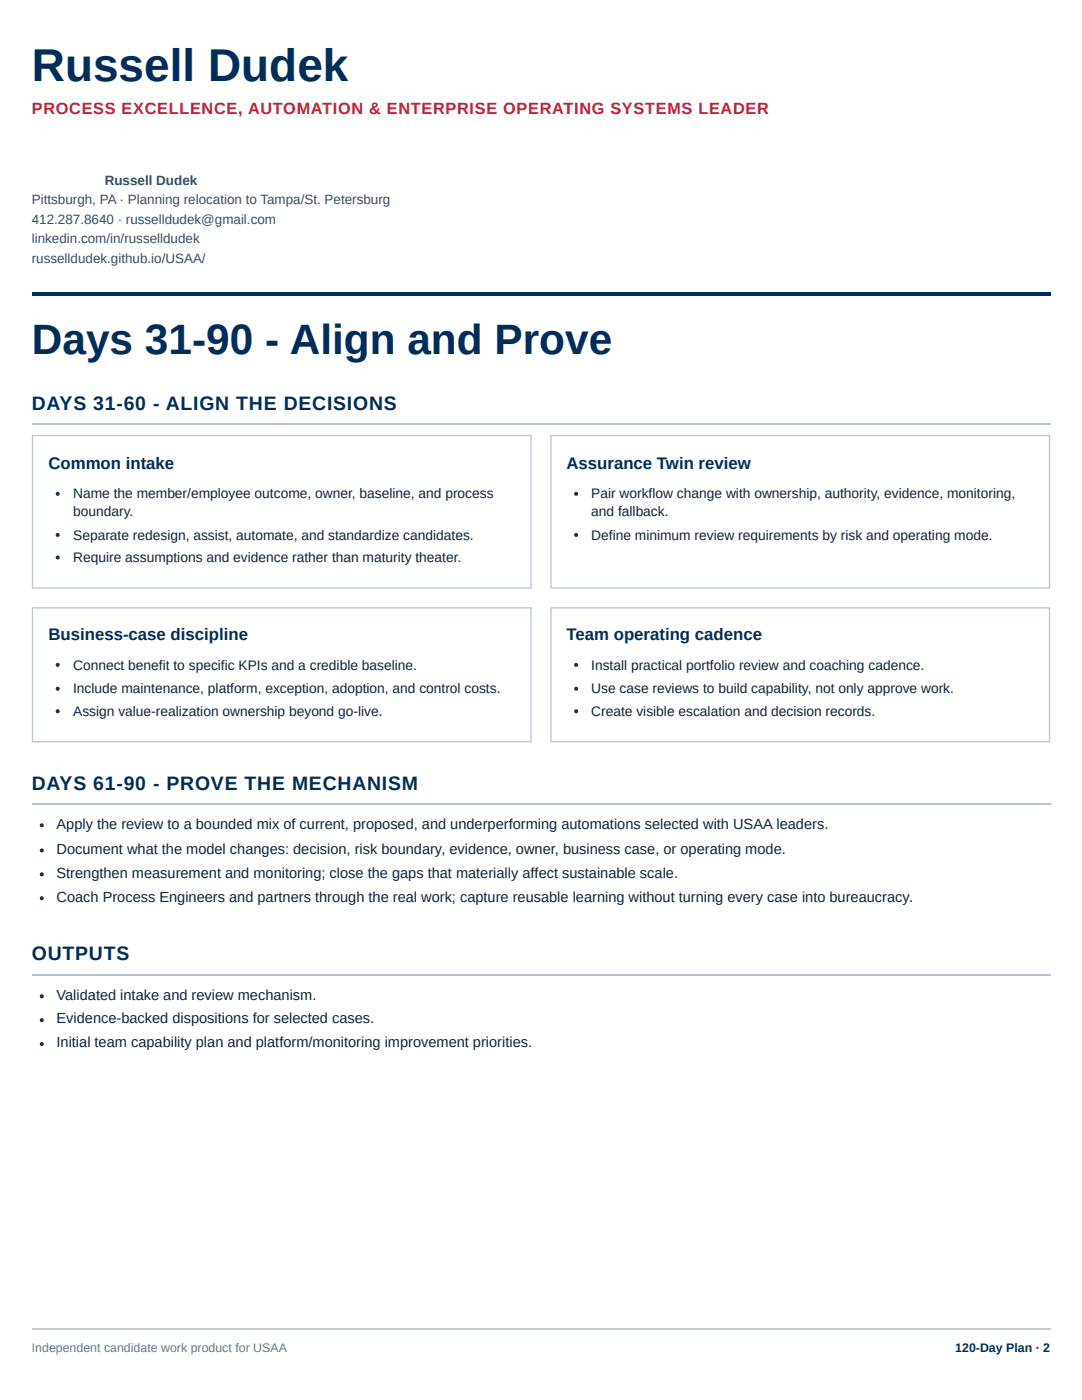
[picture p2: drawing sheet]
<svg xmlns="http://www.w3.org/2000/svg" width="216mm" height="279mm" viewBox="0 0 216 279" stroke-linecap="round" stroke-linejoin="round" font-family="sans-serif">
<defs><g id="words">
<text font-size="9.2" fill="#002d5a" x="6.3" y="16.1">Russell Dudek</text>
<text font-size="8.5" fill="#002d5a" x="6.3" y="70.6">Days 31-90 - Align and Prove</text>
<g font-size="3.9" fill="#002d5a">
<text x="6.3" y="81.8">DAYS 31-60 - ALIGN THE DECISIONS</text>
<text x="6.3" y="157.7">DAYS 61-90 - PROVE THE MECHANISM</text>
<text x="6.3" y="191.6">OUTPUTS</text>
</g>
<g font-size="3.3" fill="#002d5a">
<text x="9.7" y="93.7">Common intake</text>
<text x="113" y="93.7">Assurance Twin review</text>
<text x="9.7" y="127.8">Business-case discipline</text>
<text x="113" y="127.8">Team operating cadence</text>
</g>
<text font-size="3.2" fill="#c52233" x="6.3" y="22.8">PROCESS EXCELLENCE, AUTOMATION &amp; ENTERPRISE OPERATING SYSTEMS LEADER</text>
<g font-size="2.9" fill="#10243a">
<text x="11.3" y="165.4">Apply the review to a bounded mix of current, proposed, and underperforming automations selected with USAA leaders.</text>
<text x="11.3" y="170.4">Document what the model changes: decision, risk boundary, evidence, owner, business case, or operating mode.</text>
<text x="11.3" y="175.2">Strengthen measurement and monitoring; close the gaps that materially affect sustainable scale.</text>
<text x="11.3" y="179.9">Coach Process Engineers and partners through the real work; capture reusable learning without turning every case into bureaucracy.</text>
<text x="11.3" y="199.5">Validated intake and review mechanism.</text>
<text x="11.3" y="204.3">Evidence-backed dispositions for selected cases.</text>
<text x="11.3" y="209">Initial team capability plan and platform/monitoring improvement priorities.</text>
</g>
<g font-size="2.8" fill="#10243a">
<text x="14.6" y="99.5">Name the member/employee outcome, owner, baseline, and process</text>
<text x="118" y="99.5">Pair workflow change with ownership, authority, evidence, monitoring,</text>
<text x="14.6" y="102.9">boundary.</text>
<text x="14.6" y="107.7">Separate redesign, assist, automate, and standardize candidates.</text>
<text x="118" y="102.9">and fallback.</text>
<text x="118" y="107.7">Define minimum review requirements by risk and operating mode.</text>
<text x="14.6" y="112.2">Require assumptions and evidence rather than maturity theater.</text>
<text x="14.6" y="133.6">Connect benefit to specific KPIs and a credible baseline.</text>
<text x="118" y="133.6">Install practical portfolio review and coaching cadence.</text>
<text x="14.6" y="138.4">Include maintenance, platform, exception, adoption, and control costs.</text>
<text x="14.6" y="142.9">Assign value-realization ownership beyond go-live.</text>
<text x="118" y="138.4">Use case reviews to build capability, not only approve work.</text>
<text x="118" y="142.9">Create visible escalation and decision records.</text>
</g>
<g font-size="2.7" fill="#344e65">
<text x="6.3" y="40.7">Pittsburgh, PA · Planning relocation to Tampa/St. Petersburg</text>
<text x="20.9" y="36.9">Russell Dudek</text>
<text x="6.3" y="44.7">412.287.8640 · russelldudek@gmail.com</text>
<text x="6.3" y="48.4">linkedin.com/in/russelldudek</text>
<text x="6.3" y="52.4">russelldudek.github.io/USAA/</text>
</g>
<text font-size="2.5" fill="#64798b" x="6.3" y="269.9">Independent candidate work product for USAA</text>
<text font-size="2.5" fill="#002d5a" x="190.6" y="269.9">120-Day Plan · 2</text>
</g></defs>
<path d="M0 0h215.9v279.4h-215.9z" fill="#dbe5ec"/>
<path d="M6.3 58.2h203.2v.8h-203.2z" fill="#002d5a"/>
<path d="M6.3 84.5h203.2" fill="none" stroke="#b5c5d2" stroke-width=".26"/>
<path d="M6.5 86.9h99.5v30.4h-99.5z" fill="none" stroke="#b8c8d4" stroke-width=".26"/>
<g fill="#10243a">
<circle cx="11.5" cy="98.6" r=".4"/>
<circle cx="11.5" cy="106.8" r=".4"/>
<circle cx="11.5" cy="111.3" r=".4"/>
</g>
<path d="M109.9 86.9h99.5v30.4h-99.5z" fill="none" stroke="#b8c8d4" stroke-width=".26"/>
<g fill="#10243a">
<circle cx="115" cy="98.6" r=".4"/>
<circle cx="115" cy="106.8" r=".4"/>
</g>
<path d="M6.5 121.3h99.5v26.7h-99.5z" fill="none" stroke="#b8c8d4" stroke-width=".26"/>
<g fill="#10243a">
<circle cx="11.5" cy="132.7" r=".4"/>
<circle cx="11.5" cy="137.5" r=".4"/>
<circle cx="11.5" cy="141.9" r=".4"/>
</g>
<path d="M109.9 121.3h99.5v26.7h-99.5z" fill="none" stroke="#b8c8d4" stroke-width=".26"/>
<g fill="#10243a">
<circle cx="115" cy="132.7" r=".4"/>
<circle cx="115" cy="137.5" r=".4"/>
<circle cx="115" cy="141.9" r=".4"/>
</g>
<path d="M6.3 160.5h203.2" fill="none" stroke="#b5c5d2" stroke-width=".26"/>
<g fill="#10243a">
<circle cx="8.3" cy="164.7" r=".4"/>
<circle cx="8.3" cy="169.7" r=".4"/>
<circle cx="8.3" cy="174.5" r=".4"/>
<circle cx="8.3" cy="179.3" r=".4"/>
</g>
<path d="M6.3 194.6h203.2" fill="none" stroke="#b5c5d2" stroke-width=".26"/>
<g fill="#10243a">
<circle cx="8.3" cy="198.8" r=".4"/>
<circle cx="8.3" cy="203.6" r=".4"/>
<circle cx="8.3" cy="208.4" r=".4"/>
</g>
<path d="M6.3 265.2h203.2" fill="none" stroke="#bdccd8" stroke-width=".26"/>
<use href="#words"/>
</svg>
